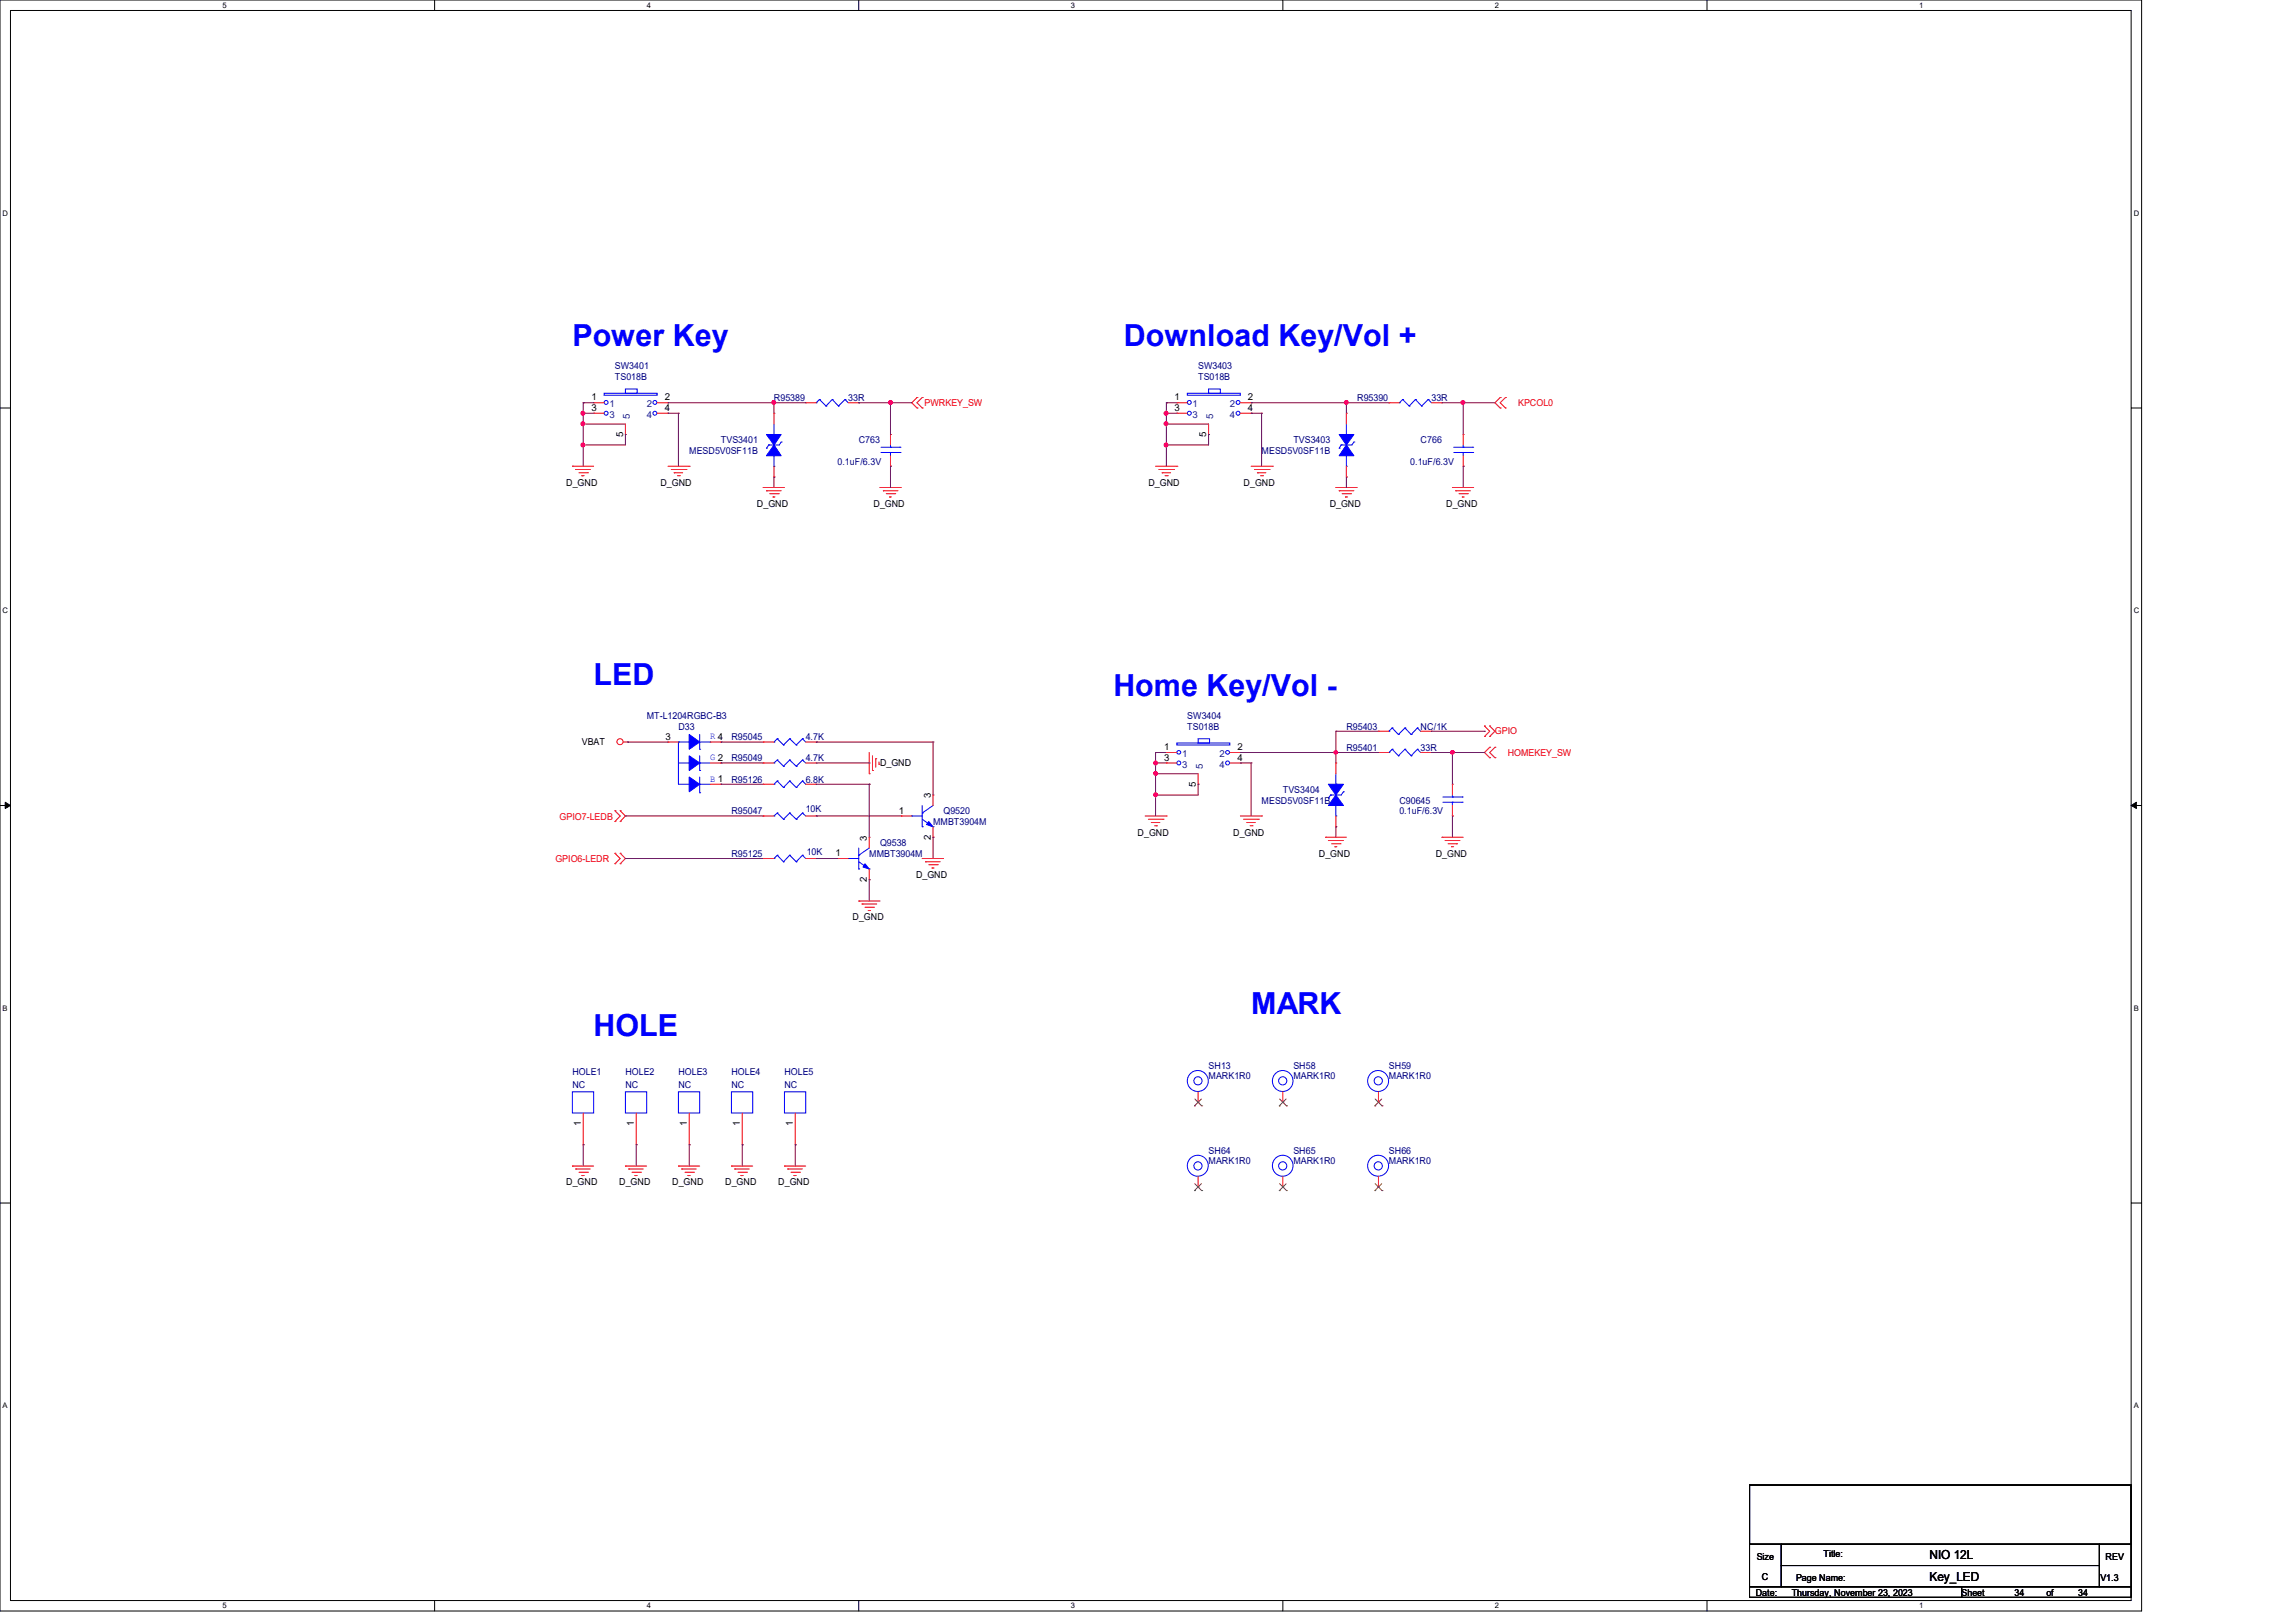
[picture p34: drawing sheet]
<svg xmlns="http://www.w3.org/2000/svg" width="297mm" height="210mm" viewBox="0 0 297 210" stroke-linecap="round" stroke-linejoin="round" font-family="sans-serif">
<defs><g id="words">
<g font-size="3.9" fill="#00f">
<text x="74" y="44.8">Power Key</text>
<text x="145.4" y="44.8">Download Key/Vol +</text>
<text x="76.8" y="88.7">LED</text>
<text x="144" y="90.1">Home Key/Vol -</text>
<text x="161.8" y="131.2">MARK</text>
<text x="76.8" y="134">HOLE</text>
</g>
<g font-size="1.6">
<text x="249.6" y="201.7">NIO 12L</text>
<text x="249.6" y="204.6">Key_LED</text>
</g>
<g font-size="1.2" fill="#00007f">
<text x="79.5" y="47.8">SW3401</text>
<text x="155" y="47.8">SW3403</text>
<text x="79.5" y="49.2">TS018B</text>
<text x="100.1" y="51.9">R95389</text>
<text x="109.7" y="51.9">33R</text>
<text x="155" y="49.2">TS018B</text>
<text x="175.6" y="51.9">R95390</text>
<text x="185.2" y="51.9">33R</text>
<text x="89.2" y="58.7">MESD5V0SF11B</text>
<text x="93.3" y="57.4">TVS3401</text>
<text x="111.1" y="57.4">C763</text>
<text x="163.2" y="58.7">MESD5V0SF11B</text>
<text x="167.3" y="57.4">TVS3403</text>
<text x="183.8" y="57.4">C766</text>
<text x="108.3" y="60.1">0.1uF/6.3V</text>
<text x="182.4" y="60.1">0.1uF/6.3V</text>
<text x="83.7" y="93">MT-L1204RGBC-B3</text>
<text x="87.8" y="94.4">D33</text>
<text x="94.6" y="95.8">R95045</text>
<text x="104.2" y="95.8">4.7K</text>
<text x="153.6" y="93">SW3404</text>
<text x="153.6" y="94.4">TS018B</text>
<text x="174.2" y="94.4">R95403</text>
<text x="183.8" y="94.4">NC/1K</text>
<text x="94.6" y="101.3">R95126</text>
<text x="94.6" y="98.5">R95049</text>
<text x="104.2" y="101.3">6.8K</text>
<text x="104.2" y="98.5">4.7K</text>
<text x="174.2" y="97.2">R95401</text>
<text x="183.8" y="97.2">33R</text>
<text x="94.6" y="105.4">R95047</text>
<text x="104.2" y="105.1">10K</text>
<text x="120.7" y="106.7">MMBT3904M</text>
<text x="122" y="105.4">Q9520</text>
<text x="163.2" y="104">MESD5V0SF11B</text>
<text x="165.9" y="102.6">TVS3404</text>
<text x="181" y="104">C90645</text>
<text x="181" y="105.4">0.1uF/6.3V</text>
<text x="94.6" y="110.9">R95125</text>
<text x="104.4" y="110.6">10K</text>
<text x="112.4" y="110.9">MMBT3904M</text>
<text x="113.8" y="109.5">Q9538</text>
<text x="74" y="139.1">HOLE1</text>
<text x="74" y="140.8">NC</text>
<text x="80.9" y="139.1">HOLE2</text>
<text x="80.9" y="140.8">NC</text>
<text x="87.8" y="139.1">HOLE3</text>
<text x="87.8" y="140.8">NC</text>
<text x="94.6" y="139.1">HOLE4</text>
<text x="94.6" y="140.8">NC</text>
<text x="101.5" y="139.1">HOLE5</text>
<text x="101.5" y="140.8">NC</text>
<text x="156.3" y="138.3">SH13</text>
<text x="156.3" y="139.7">MARK1R0</text>
<text x="167.3" y="138.3">SH58</text>
<text x="167.3" y="139.7">MARK1R0</text>
<text x="179.7" y="138.3">SH59</text>
<text x="179.7" y="139.7">MARK1R0</text>
<text x="156.3" y="149.3">SH64</text>
<text x="167.3" y="149.3">SH65</text>
<text x="179.7" y="149.3">SH66</text>
<text x="156.3" y="150.6">MARK1R0</text>
<text x="167.3" y="150.6">MARK1R0</text>
<text x="179.7" y="150.6">MARK1R0</text>
</g>
<g font-size="1.2">
<text x="76.5" y="51.8">1</text>
<text x="76.5" y="53.2">3</text>
<text x="86" y="51.8">2</text>
<text x="86" y="53.2">4</text>
<text x="151.9" y="51.8">1</text>
<text x="151.9" y="53.2">3</text>
<text x="161.4" y="51.8">2</text>
<text x="161.4" y="53.2">4</text>
<text x="80.6" y="56.5" transform="rotate(-90 80.6 56.5)">5</text>
<text x="156" y="56.5" transform="rotate(-90 156 56.5)">5</text>
<text x="73.2" y="62.9">D_GND</text>
<text x="85.4" y="62.9">D_GND</text>
<text x="97.9" y="65.6">D_GND</text>
<text x="113" y="65.6">D_GND</text>
<text x="148.5" y="62.9">D_GND</text>
<text x="160.9" y="62.9">D_GND</text>
<text x="172" y="65.6">D_GND</text>
<text x="187.1" y="65.6">D_GND</text>
<text x="86.1" y="95.7">3</text>
<text x="75.3" y="96.4">VBAT</text>
<text x="113.8" y="99.1">D_GND</text>
<text x="150.6" y="97.1">1</text>
<text x="150.6" y="98.4">3</text>
<text x="154.7" y="101.8" transform="rotate(-90 154.7 101.8)">5</text>
<text x="160.1" y="97.1">2</text>
<text x="160.1" y="98.4">4</text>
<text x="116.3" y="105.3">1</text>
<text x="120.4" y="103.3" transform="rotate(-90 120.4 103.3)">3</text>
<text x="108.1" y="110.8">1</text>
<text x="112.1" y="108.8" transform="rotate(-90 112.1 108.8)">3</text>
<text x="118.5" y="113.6">D_GND</text>
<text x="120.4" y="108.6" transform="rotate(-90 120.4 108.6)">2</text>
<text x="147.2" y="108.1">D_GND</text>
<text x="159.5" y="108.1">D_GND</text>
<text x="170.6" y="110.9">D_GND</text>
<text x="185.7" y="110.9">D_GND</text>
<text x="110.3" y="119.1">D_GND</text>
<text x="112.1" y="114.1" transform="rotate(-90 112.1 114.1)">2</text>
<text x="75.1" y="145.7" transform="rotate(-90 75.1 145.7)">1</text>
<text x="82" y="145.7" transform="rotate(-90 82 145.7)">1</text>
<text x="88.9" y="145.7" transform="rotate(-90 88.9 145.7)">1</text>
<text x="95.7" y="145.7" transform="rotate(-90 95.7 145.7)">1</text>
<text x="102.6" y="145.7" transform="rotate(-90 102.6 145.7)">1</text>
<text x="73.2" y="153.4">D_GND</text>
<text x="80.1" y="153.4">D_GND</text>
<text x="87" y="153.4">D_GND</text>
<text x="93.8" y="153.4">D_GND</text>
<text x="100.7" y="153.4">D_GND</text>
<text x="227.2" y="201.8">Size</text>
<text x="235.9" y="201.5">Title:</text>
<text x="272.4" y="201.8">REV</text>
<text x="227.1" y="206.5">Date:</text>
<text x="227.9" y="204.4">C</text>
<text x="231.8" y="206.5">Thursday, November 23, 2023</text>
<text x="232.3" y="204.6">Page Name:</text>
<text x="253.7" y="206.5">Sheet</text>
<text x="260.6" y="206.5">34</text>
<text x="264.7" y="206.5">of</text>
<text x="268.8" y="206.5">34</text>
<text x="271.7" y="204.6">V1.3</text>
</g>
<g font-size="1.2" fill="#003f7f">
<text x="78.8" y="52.7">1</text>
<text x="83.7" y="52.7">2</text>
<text x="154.3" y="52.7">1</text>
<text x="159.1" y="52.7">2</text>
<text x="78.8" y="54.1">3</text>
<text x="81.5" y="54.2" transform="rotate(-90 81.5 54.2)">5</text>
<text x="83.7" y="54.1">4</text>
<text x="154.3" y="54.1">3</text>
<text x="156.9" y="54.2" transform="rotate(-90 156.9 54.2)">5</text>
<text x="159.1" y="54.1">4</text>
<text x="152.9" y="98">1</text>
<text x="152.9" y="99.3">3</text>
<text x="155.6" y="99.4" transform="rotate(-90 155.6 99.4)">5</text>
<text x="157.7" y="98">2</text>
<text x="157.7" y="99.3">4</text>
</g>
<g font-size="1.2" fill="#f00">
<text x="119.6" y="52.6">PWRKEY_SW</text>
<text x="196.4" y="52.6">KPCOL0</text>
<text x="193.4" y="95">GPIO</text>
<text x="195" y="97.8">HOMEKEY_SW</text>
<text x="72.4" y="106">GPIO7-LEDB</text>
<text x="71.8" y="111.5">GPIO6-LEDR</text>
</g>
<g font-size="1.2" fill="#00f">
<text x="91.9" y="95.6">R 4</text>
<text x="91.9" y="98.4">G 2</text>
<text x="91.9" y="101.1">B 1</text>
</g>
<g font-size="1">
<text x="28.8" y="1">5</text>
<text x="83.7" y="1">4</text>
<text x="138.5" y="1">3</text>
<text x="193.4" y="1">2</text>
<text x="248.2" y="1">1</text>
<text x=".3" y="27.9">D</text>
<text x="276" y="27.9">D</text>
<text x=".3" y="79.4">C</text>
<text x="276" y="79.4">C</text>
<text x=".3" y="130.8">B</text>
<text x="276" y="130.8">B</text>
<text x=".3" y="182.2">A</text>
<text x="276" y="182.2">A</text>
<text x="28.8" y="208.1">5</text>
<text x="83.7" y="208.1">4</text>
<text x="138.5" y="208.1">3</text>
<text x="193.4" y="208.1">2</text>
<text x="248.2" y="208.1">1</text>
</g>
</g></defs>
<g fill="none" stroke="#000" stroke-width=".13">
<path d="M0 0h277v208.5h-277zM1.4 1.4h274.3v205.7h-274.3zM56.2 0v1.4M111.1 0v1.4M165.9 0v1.4M220.8 0v1.4M0 52.8h1.4M275.7 52.8h1.3M0 104.2h1.4M.7 103.8l.7 .4-.7 .4zM275.7 104.2l.7-.4v.8zM275.7 104.2h1.3"/>
<path d="M0 155.7h1.4M275.7 155.7h1.3M226.3 192.2h49.4v7.6h-49.4zM226.3 199.8h4.1v5.5h-4.1zM230.4 199.8h41.2v2.8h-41.2zM271.6 199.8h4.1v5.5h-4.1zM56.2 207.1v1.4M111.1 207.1v1.4M165.9 207.1v1.4M220.8 207.1v1.4M226.3 205.3h27.4v1.4h-27.4zM230.4 202.6h41.2v2.7h-41.2z"/>
<path d="M253.7 205.3h22v1.4h-22z"/>
</g>
<path d="M.7 103.8l.7 .4-.7 .4zM275.7 104.2l.7-.4v.8z" fill="#000"/>
<g fill="none" stroke="#f00" stroke-width=".13">
<path d="M104.2 52.1h.1M104.2 52.1h1.4M109.7 52.1h1.4M111.1 52.1h.1M118.6 51.4h.1M118.6 52.8h.1M118.6 51.4l-.7 .7 .7 .7M119.3 52.8h.1M119.3 51.4h.1M119.3 51.4l-.7 .7 .7 .7M194.1 51.4h.1M194.1 52.8h.1"/>
<path d="M194.1 51.4l-.7 .7 .7 .7M194.7 52.8h.1M194.7 51.4h.1M194.7 51.4l-.6 .7 .6 .7M74 60.3h.1M74 60.3h2.8M74.5 60.7h.1M74.5 60.7h1.9M74.9 61.2h1.1M75.3 61.6h.1M75.3 61.6h.3M76 61.2h.1"/>
<path d="M86.4 60.3h2.8M86.8 60.7h1.9M87.2 61.2h.1M87.2 61.2h1.1M87.6 61.6h.3M87.9 61.6h.1M88.7 60.7h.1M89.2 60.3h.1M98.7 63.1h.1M98.7 63.1h2.8M99.1 63.5h.1M99.1 63.5h1.9"/>
<path d="M99.6 63.9h1.1M100 64.3h.1M100 64.3h.2M100.7 63.9h.1M113.8 63.1h.1M113.8 63.1h2.8M114.3 63.5h.1M114.3 63.5h1.9M114.6 63.9h1.1M115.1 64.3h.1M115.1 64.3h.2M115.7 63.9h.1"/>
<path d="M149.5 60.3h2.7M149.9 60.7h1.9M150.3 61.2h.1M150.3 61.2h1.1M150.7 61.6h.3M151 61.6h.1M151.8 60.7h.1M152.2 60.3h.1M161.8 60.3h2.8M162.3 60.7h1.9M162.6 61.2h.1M162.6 61.2h1.1"/>
<path d="M163.1 61.6h.2M163.3 61.6h.1M164.2 60.7h.1M164.6 60.3h.1M172.8 63.1h.1M172.8 63.1h2.8M173.2 63.5h.1M173.2 63.5h1.9M173.6 63.9h1.1M174 64.3h.1M174 64.3h.3M174.7 63.9h.1"/>
<path d="M187.9 63.1h.1M187.9 63.1h2.7M188.3 63.5h.1M188.3 63.5h1.9M188.7 63.9h1.1M189.1 64.3h.1M189.1 64.3h.3M189.8 63.9h.1M80.6 96h.6M81.2 96h.1M112.4 97.4v2.7M112.9 99.7h.1"/>
<path d="M112.9 97.8v1.9M113.3 98.2h.1M113.3 98.2v1.1M113.7 98.9h.1M113.7 98.6v.3M192 95.3h.1M192 93.9h.1M192 93.9l.7 .7-.7 .7M192.7 96.7h.1M192.7 98h.1M192.7 95.3h.1M192.7 93.9h.1"/>
<path d="M192.7 96.7l-.7 .7 .7 .6M192.7 93.9l.7 .7-.7 .7M193.4 98h.1M193.4 96.7h.1M193.4 96.7l-.7 .7 .7 .6M79.5 106.3h.1M79.5 104.9h.1M79.5 111.8h.1M79.5 110.4h.1M79.5 104.9l.7 .7-.7 .7M79.5 110.4l.7 .7-.7 .7M80.2 104.9h.1"/>
<path d="M80.2 106.3h.1M80.2 110.4h.1M80.2 111.8h.1M80.2 104.9l.7 .7-.7 .7M80.2 110.4l.7 .7-.7 .7M98.7 101.5h.1M98.7 101.5h1.4M104.2 101.5h1.4M105.6 101.5h.1M111.1 116.6h.1M111.1 116.6h2.7M111.5 117h.1"/>
<path d="M111.5 117h1.9M111.9 117.4h1.1M112.3 117.8h.1M112.3 117.8h.3M112.4 100.1h.1M113 117.4h.1M119.3 111.1h.1M119.3 111.1h2.7M119.7 111.5h.1M119.7 111.5h1.9M120.1 111.9h1.1M120.6 112.3h.1"/>
<path d="M120.6 112.3h.2M121.2 111.9h.1M148.1 105.6h2.8M148.5 106h2M148.9 106.4h.1M148.9 106.4h1.1M149.4 106.9h.2M149.6 106.9h.1M150.5 106h.1M150.9 105.6h.1M160.4 105.6h2.8M160.9 106h1.9"/>
<path d="M161.3 106.4h.1M161.3 106.4h1.1M161.7 106.9h.3M162 106.9h.1M162.8 106h.1M163.2 105.6h.1M171.5 108.3h.1M171.5 108.3h2.7M171.8 108.8h.1M171.8 108.8h2M172.3 109.2h1.1M172.7 109.6h.1"/>
<path d="M172.7 109.6h.2M173.4 109.2h.1M186.5 108.3h.1M186.5 108.3h2.8M186.9 108.8h.1M186.9 108.8h1.9M187.3 109.2h1.1M187.7 109.6h.1M187.7 109.6h.3M188.4 109.2h.1M74 150.9h.1M74 150.9h2.8"/>
<path d="M74.5 151.3h.1M74.5 151.3h1.9M74.9 151.7h1.1M75.3 152.1h.1M75.3 152.1h.3M76 151.7h.1M80.9 150.9h.1M80.9 150.9h2.8M81.3 151.3h.1M81.3 151.3h1.9M81.7 151.7h1.1M82.1 152.1h.1"/>
<path d="M82.1 152.1h.3M82.8 151.7h.1M87.8 150.9h.1M87.8 150.9h2.7M88.2 151.3h.1M88.2 151.3h1.9M88.6 151.7h1.1M89 152.1h.1M89 152.1h.3M89.7 151.7h.1M94.6 150.9h.1M94.6 150.9h2.8"/>
<path d="M95 151.3h.1M95 151.3h1.9M95.5 151.7h1.1M95.8 152.1h.1M95.8 152.1h.3M96.6 151.7h.1M101.5 150.9h.1M101.5 150.9h2.7M101.9 151.3h.1M101.9 151.3h1.9M102.3 151.7h1.1M102.7 152.1h.1"/>
<path d="M102.7 152.1h.3M103.4 151.7h.1"/>
<circle cx="80.2" cy="96" r=".39"/>
</g>
<g fill="none" stroke="#00f" stroke-width=".13">
<path d="M105.6 52.1h.1M106 51.7h.1M106 51.7l.8 .8M106 51.7l-.4 .4M106.8 52.5h.1M107.7 51.7h.1M107.7 51.7l.8 .8M107.7 51.7l-.9 .8M108.5 52.5h.1M109.3 51.7h.1M109.3 51.7l.4 .4M109.3 51.7l-.8 .8"/>
<path d="M100.1 101.5h.1M100.5 101.1h.1M100.5 101.1l.8 .8M100.5 101.1l-.4 .4M101.3 101.9h.1M102.2 101.1h.1M102.2 101.1l.8 .8M102.2 101.1l-.9 .8M103 101.9h.1M103.8 101.1h.1M103.8 101.1l.4 .4M103.8 101.1l-.8 .8"/>
<path d="M117.9 105.6h.1M117.9 105.6h1.4M119.3 105.2h.1M119.3 107h.1M119.3 106l1.4 1M119.3 104.2v2.8M120.7 107h.1M120.7 104.2l-1.4 1"/>
</g>
<path d="M120.1 106.3l.6 .7-.9-.3z" fill="#00f"/>
<path d="M173.5 57.6h.1M173.5 57.6h1.4M174.2 56.2h.1M174.2 54.9v1.3M174.2 59v1.3M174.2 60.3h.1M120.1 106.3l.6 .7-.9-.3z" fill="none" stroke="#00f" stroke-width=".13"/>
<path d="M116.6 105.6h.1M116.6 105.6h1.3M120.7 108.3h.1M120.7 102.9h.1M120.7 102.9v1.3M120.7 107v1.3" fill="none" stroke="#f00" stroke-width=".13"/>
<path d="M173.2 56.2h1.9l-.9 1.4z" fill-rule="evenodd" fill="#00f"/>
<path d="M173.2 56.2h1.9l-.9 1.4zM173.2 58h.1M173.5 57.6l-.3 .4M175.1 57.2h.1M175.1 57.2l-.2 .4" fill="none" stroke="#00f" stroke-width=".13"/>
<path d="M174.2 57.6l.9 1.4h-1.9z" fill-rule="evenodd" fill="#00f"/>
<g fill="none" stroke="#00f" stroke-width=".13">
<path d="M174.2 57.6l.9 1.4h-1.9zM90.5 99.7h.1M90.5 97.8v1.9M152.2 96.1h6.9v.3h-6.9zM155 95.6h1.5v.5h-1.5zM186.6 103.8h2.5M186.6 103.1h2.5M187.9 103.1h.1M187.9 103.8h.1M187.9 102.9v.2M187.9 103.8v.4M189.1 103.8h.1"/>
<path d="M189.1 103.1h.1M80.9 141.3h2.8v2.7h-2.8z"/>
<circle cx="152.5" cy="98.7" r=".25"/>
<circle cx="152.5" cy="97.4" r=".24"/>
<circle cx="158.8" cy="98.7" r=".25"/>
<circle cx="158.8" cy="97.4" r=".24"/>
<circle cx="154.9" cy="139.9" r="1.35"/>
<circle cx="155" cy="139.8" r=".53"/>
<circle cx="165.9" cy="139.9" r="1.34"/>
<circle cx="165.9" cy="139.8" r=".53"/>
</g>
<g fill="none" stroke="#f00" stroke-width=".13">
<path d="M174.2 53.5h.1M174.2 53.5v1.4M174.2 61.7h.1M174.2 60.3v1.4M150.9 97.4h.1M150.9 98.7h.1M150.9 97.4h1.3M150.9 98.7h1.3M159.1 97.4h1.3M159.1 98.7h1.3M160.4 97.4h.1M160.4 98.7h.1"/>
<path d="M155 101.5h.1M155 100.1v1.4M187.9 105.6h.1M187.9 101.5h.1M187.9 101.5v1.4M187.9 104.2v1.4M82.3 148.1h.1M82.3 144v4.1M155 142.6h.1M155 141.3v1.3M165.9 142.6h.1M165.9 141.3v1.3"/>
</g>
<path d="M154.5 143.1h.1M154.6 142.2l.8 .9M155.4 142.2l-.9 .9M155.4 143.1h.1M165.5 143.1h.1M165.5 142.2l.9 .9M166.4 142.2l-.9 .9M166.4 143.1h.1" fill="none" stroke="#7f3f00" stroke-width=".13"/>
<path d="M89.2 97.8l1.3 .9-1.3 1z" fill-rule="evenodd" fill="#00f"/>
<path d="M89.2 97.8l1.3 .9-1.3 1z" fill="none" stroke="#00f" stroke-width=".13"/>
<path d="M89.2 95l1.3 1-1.3 .9z" fill-rule="evenodd" fill="#00f"/>
<path d="M89.2 95l1.3 1-1.3 .9zM90.5 96.9h.1M90.5 95v1.9" fill="none" stroke="#00f" stroke-width=".13"/>
<path d="M89.2 100.5l1.3 1-1.3 .9z" fill-rule="evenodd" fill="#00f"/>
<g fill="none" stroke="#00f" stroke-width=".13">
<path d="M99.4 57.6h.1M99.4 57.6h1.4M100.1 56.2h.1M100.1 54.9v1.3M100.1 59v1.3M100.1 60.3h.1M87.8 96h.1M87.8 96h1.4M87.8 98.7h1.4M87.8 96v5.5h1.4M89.2 96h.1M89.2 98.7h.1"/>
<path d="M90.5 98.7h.1M90.5 96h1.4M90.5 98.7h1.4M91.9 96h.1M89.2 100.5l1.3 1-1.3 .9zM89.2 101.5h.1M90.5 102.6h.1M90.5 101.5h.1M90.5 100.5v2.1M90.5 101.5h1.4"/>
</g>
<path d="M86.4 96h.1M86.4 96h1.4M91.9 96h1.4M91.9 98.7h1.4M93.3 96h.1M93.3 98.7h.1M91.9 101.5h1.4M93.3 101.5h.1" fill="none" stroke="#f00" stroke-width=".13"/>
<path d="M99.1 56.2h1.9l-.9 1.4z" fill-rule="evenodd" fill="#00f"/>
<path d="M99.1 56.2h1.9l-.9 1.4zM99.1 58h.1M99.4 57.6l-.3 .4M101 57.2h.1M101 57.2l-.2 .4" fill="none" stroke="#00f" stroke-width=".13"/>
<path d="M100.1 57.6l.9 1.4h-1.9z" fill-rule="evenodd" fill="#00f"/>
<g fill="none" stroke="#00f" stroke-width=".13">
<path d="M100.1 57.6l.9 1.4h-1.9zM172.1 102.9h.1M172.1 102.9h1.4M172.8 101.5h.1M172.8 105.6h.1M172.8 100.1v1.4M172.8 104.2v1.4"/>
<circle cx="154.9" cy="150.8" r="1.35"/>
<circle cx="155" cy="150.9" r=".53"/>
<circle cx="178.3" cy="150.8" r="1.35"/>
<circle cx="178.3" cy="150.9" r=".53"/>
</g>
<path d="M100.1 53.5h.1M100.1 53.5v1.4M100.1 61.7h.1M100.1 60.3v1.4M155 153.6h.1M155 152.2v1.4M178.3 153.6h.1M178.3 152.2v1.4" fill="none" stroke="#f00" stroke-width=".13"/>
<path d="M154.5 154.1h.1M154.6 153.2l.8 .9M155.4 153.2l-.9 .9M155.4 154.1h.1M177.8 154.1h.1M177.9 153.2l.9 .9M178.7 153.2l-.9 .9M178.8 154.1h.1" fill="none" stroke="#7f3f00" stroke-width=".13"/>
<path d="M171.8 101.5h2l-1 1.4z" fill-rule="evenodd" fill="#00f"/>
<path d="M171.8 101.5h2l-1 1.4zM171.8 103.3h.1M172.1 102.9l-.3 .4M173.8 102.4h.1M173.8 102.4l-.3 .5" fill="none" stroke="#00f" stroke-width=".13"/>
<path d="M172.8 102.9l1 1.3h-2z" fill-rule="evenodd" fill="#00f"/>
<g fill="none" stroke="#00f" stroke-width=".13">
<path d="M78.1 50.9h6.9v.2h-6.9zM80.9 50.3h1.5v.6h-1.5zM114 58.5h2.4M114 57.9h2.4M115.2 57.9h.1M115.2 58.5h.1M115.2 57.6v.3M115.2 58.5v.5M116.4 58.5h.1M116.4 57.9h.1M153.6 50.9h6.8v.2h-6.8zM156.3 50.3h1.6v.6h-1.6z"/>
<path d="M181 52.1h.1M181.4 51.7h.1M181.4 51.7l.9 .8M181.4 51.7l-.4 .4M182.3 52.5h.1M183.1 51.7h.1M183.1 51.7l.8 .8M183.1 51.7l-.8 .8M183.9 52.5h.1M184.7 51.7h.1M184.7 51.7l.5 .4M184.7 51.7l-.8 .8"/>
<path d="M188 58.5h2.5M188 57.9h2.5M189.3 57.9h.1M189.3 58.5h.1M189.3 57.6v.3M189.3 58.5v.5M190.5 58.5h.1M190.5 57.9h.1M100.1 98.7h.1M100.5 98.3h.1M100.5 98.3l.8 .8M100.5 98.3l-.4 .4"/>
<path d="M101.3 99.1h.1M102.2 98.3h.1M102.2 98.3l.8 .8M102.2 98.3l-.9 .8M103 99.1h.1M103.8 98.3h.1M103.8 98.3l.4 .4M103.8 98.3l-.8 .8M179.7 97.4h.1M179.7 94.6h.1M180.1 96.9h.1M180.1 94.2h.1"/>
<path d="M180.1 96.9l.8 .9M180.1 96.9l-.4 .5M180.1 94.2l.8 .8M180.1 94.2l-.4 .4M180.9 97.8h.1M180.9 95h.1M181.7 96.9h.1M181.7 94.2h.1M181.7 96.9l.8 .9M181.7 96.9l-.8 .9M181.7 94.2l.8 .8M181.7 94.2l-.8 .8"/>
<path d="M182.5 97.8h.1M182.5 95h.1M183.3 96.9h.1M183.3 94.2h.1M183.3 96.9l.5 .5M183.3 96.9l-.8 .9M183.3 94.2l.5 .4M183.3 94.2l-.8 .8M100.1 111.1h.1M100.1 105.6h.1M100.5 110.7h.1M100.5 105.2h.1"/>
<path d="M100.5 110.7l.8 .8M100.5 110.7l-.4 .4M100.5 105.2l.8 .8M100.5 105.2l-.4 .4M101.3 111.5h.1M101.3 106h.1M102.2 110.7h.1M102.2 105.2h.1M102.2 110.7l.8 .8M102.2 110.7l-.9 .8M102.2 105.2l.8 .8M102.2 105.2l-.9 .8"/>
<path d="M103 111.5h.1M103 106h.1M103.8 110.7h.1M103.8 105.2h.1M103.8 110.7l.4 .4M103.8 110.7l-.8 .8M103.8 105.2l.4 .4M103.8 105.2l-.8 .8M109.7 111.1h.1M109.7 111.1h1.4M111.1 110.7h.1M111.1 112.4h.1"/>
<path d="M111.1 111.5l1.3 .9M111.1 109.7v2.7M112.4 112.4h.1M112.4 109.7l-1.3 1M172.8 102.9l1 1.3h-2zM74 141.3h2.8v2.7h-2.8zM87.8 141.3h2.7v2.7h-2.7zM101.5 141.3h2.7v2.7h-2.7z"/>
<circle cx="78.4" cy="52.1" r=".25"/>
<circle cx="78.4" cy="53.5" r=".25"/>
<circle cx="84.7" cy="52.1" r=".25"/>
<circle cx="84.7" cy="53.5" r=".25"/>
<circle cx="153.8" cy="52.1" r=".25"/>
<circle cx="153.8" cy="53.5" r=".25"/>
<circle cx="160.1" cy="52.1" r=".25"/>
<circle cx="160.1" cy="53.5" r=".25"/>
<circle cx="178.3" cy="139.9" r="1.35"/>
<circle cx="178.3" cy="139.8" r=".53"/>
<circle cx="165.9" cy="150.8" r="1.34"/>
<circle cx="165.9" cy="150.9" r=".53"/>
</g>
<g fill="none" stroke="#f00" stroke-width=".13">
<path d="M76.8 52.1h.1M76.8 53.5h.1M76.8 52.1h1.3M76.8 53.5h1.3M80.9 56.2h.1M80.9 54.9v1.3M85 52.1h1.4M85 53.5h1.4M86.4 52.1h.1M86.4 53.5h.1M115.2 56.2h.1M115.2 56.2v1.4"/>
<path d="M115.2 59v1.3M152.2 52.1h.1M152.2 53.5h.1M152.2 52.1h1.4M152.2 53.5h1.4M156.3 56.2h.1M156.3 54.9v1.3M160.4 52.1h1.4M160.4 53.5h1.4M161.8 52.1h.1M161.8 53.5h.1M179.7 52.1h.1"/>
<path d="M179.7 52.1h1.3M185.2 52.1h1.3M186.5 52.1h.1M189.3 56.2h.1M189.3 56.2v1.4M189.3 59v1.3M115.2 60.3h.1M189.3 60.3h.1M98.7 98.7h.1M98.7 98.7h1.4M104.2 98.7h1.4M105.6 98.7h.1"/>
<path d="M172.8 98.7h.1M172.8 98.7v1.4M178.3 97.4h.1M178.3 94.6h.1M178.3 97.4h1.4M178.3 94.6h1.4M183.8 97.4h1.4M183.8 94.6h1.4M185.2 97.4h.1M185.2 94.6h.1M98.7 111.1h.1M98.7 105.6h.1"/>
<path d="M98.7 111.1h1.4M98.7 105.6h1.4M104.2 111.1h1.4M104.2 105.6h1.4M105.6 111.1h.1M105.6 105.6h.1M172.8 107h.1M172.8 105.6v1.4M75.4 148.1h.1M75.4 144v4.1M89.2 148.1h.1M89.2 144v4.1"/>
<path d="M102.9 148.1h.1M102.9 144v4.1M165.9 153.6h.1M165.9 152.2v1.4M178.3 142.6h.1M178.3 141.3v1.3"/>
</g>
<path d="M165.5 154.1h.1M165.5 153.2l.9 .9M166.4 153.2l-.9 .9M166.4 154.1h.1M177.8 143.1h.1M177.9 142.2l.9 .9M178.7 142.2l-.9 .9M178.8 143.1h.1" fill="none" stroke="#7f3f00" stroke-width=".13"/>
<path d="M111.9 111.8l.5 .6-.8-.2z" fill="#00f"/>
<g fill="none" stroke="#00f" stroke-width=".13">
<path d="M100.1 96h.1M100.5 95.6h.1M100.5 95.6l.8 .8M100.5 95.6l-.4 .4M101.3 96.4h.1M102.2 95.6h.1M102.2 95.6l.8 .8M102.2 95.6l-.9 .8M103 96.4h.1M103.8 95.6h.1M103.8 95.6l.4 .4M103.8 95.6l-.8 .8"/>
<path d="M111.9 111.8l.5 .6-.8-.2zM94.6 141.3h2.8v2.7h-2.8z"/>
</g>
<path d="M98.7 96h.1M98.7 96h1.4M104.2 96h1.4M105.6 96h.1M108.3 111.1h.1M108.3 111.1h1.4M112.4 113.8h.1M112.4 108.3h.1M112.4 108.3v1.4M112.4 112.4v1.4M96 148.1h.1M96 144v4.1" fill="none" stroke="#f00" stroke-width=".13"/>
<path d="M115.2 52.1h.1M115.2 52.1v4.1" fill="none" stroke="#7f003f" stroke-width=".13"/>
<circle cx="115.2" cy="52.1" r=".25" fill="#f0f"/>
<circle cx="115.2" cy="52.1" r=".25" fill="none" stroke="#f0f" stroke-width=".13"/>
<path d="M100.1 52.1h.1M100.1 52.1v1.4M115.2 52.1h.1M115.2 52.1h2.7" fill="none" stroke="#7f003f" stroke-width=".13"/>
<circle cx="100.1" cy="52.1" r=".25" fill="#f0f"/>
<circle cx="100.1" cy="52.1" r=".25" fill="none" stroke="#f0f" stroke-width=".13"/>
<g fill="none" stroke="#7f003f" stroke-width=".13">
<path d="M86.4 52.1h.1M86.4 53.5h.1M86.4 52.1h13.7M86.4 53.5h1.4M87.8 53.5h.1M87.8 53.5v6.8M161.8 53.5h.1M161.8 52.1h.1M161.8 52.1h12.4M161.8 53.5h1.4M163.2 53.5h.1M163.2 53.5v6.8"/>
<path d="M189.3 52.1h.1M189.3 52.1h4.1M189.3 52.1v4.1M100.1 61.7h.1M100.1 61.7v1.4M115.2 60.3h.1M115.2 60.3v2.8M189.3 60.3h.1M189.3 60.3v2.8"/>
</g>
<circle cx="189.2" cy="52.1" r=".25" fill="#f0f"/>
<circle cx="189.2" cy="52.1" r=".25" fill="none" stroke="#f0f" stroke-width=".13"/>
<path d="M75.4 52.1h.1M75.4 52.1h1.4M75.4 52.1v1.4" fill="none" stroke="#7f003f" stroke-width=".13"/>
<circle cx="75.4" cy="53.5" r=".25" fill="#f0f"/>
<circle cx="75.4" cy="53.5" r=".25" fill="none" stroke="#f0f" stroke-width=".13"/>
<path d="M75.4 53.5h.1M75.4 54.9h.1M75.4 53.5h1.4M75.4 53.5v4.1M75.4 54.9h5.5" fill="none" stroke="#7f003f" stroke-width=".13"/>
<circle cx="75.4" cy="54.8" r=".25" fill="#f0f"/>
<circle cx="75.4" cy="54.8" r=".25" fill="none" stroke="#f0f" stroke-width=".13"/>
<path d="M75.4 57.6h.1M80.9 56.2h.1M80.9 56.2v1.4h-5.5" fill="none" stroke="#7f003f" stroke-width=".13"/>
<circle cx="75.4" cy="57.6" r=".25" fill="#f0f"/>
<circle cx="75.4" cy="57.6" r=".25" fill="none" stroke="#f0f" stroke-width=".13"/>
<path d="M75.4 57.6h.1M75.4 57.6v2.7M150.9 52.1h.1M150.9 52.1h1.3M150.9 52.1v1.4" fill="none" stroke="#7f003f" stroke-width=".13"/>
<circle cx="150.8" cy="53.5" r=".25" fill="#f0f"/>
<circle cx="150.8" cy="53.5" r=".25" fill="none" stroke="#f0f" stroke-width=".13"/>
<path d="M150.9 53.5h.1M150.9 53.5v1.4" fill="none" stroke="#7f003f" stroke-width=".13"/>
<circle cx="150.8" cy="54.8" r=".25" fill="#f0f"/>
<circle cx="150.8" cy="54.8" r=".25" fill="none" stroke="#f0f" stroke-width=".13"/>
<path d="M150.9 53.5h.1M150.9 54.9h.1M150.9 53.5h1.3M150.9 54.9v2.7" fill="none" stroke="#7f003f" stroke-width=".13"/>
<circle cx="150.8" cy="57.6" r=".25" fill="#f0f"/>
<circle cx="150.8" cy="57.6" r=".25" fill="none" stroke="#f0f" stroke-width=".13"/>
<path d="M150.9 54.9h.1M150.9 57.6h.1M150.9 54.9h5.4M150.9 57.6v2.7M156.3 56.2h.1M156.3 56.2v1.4h-5.4M174.2 52.1h.1M174.2 52.1v1.4M174.2 61.7h.1M174.2 61.7v1.4" fill="none" stroke="#7f003f" stroke-width=".13"/>
<circle cx="174.2" cy="52.1" r=".25" fill="#f0f"/>
<circle cx="174.2" cy="52.1" r=".25" fill="none" stroke="#f0f" stroke-width=".13"/>
<g fill="none" stroke="#7f003f" stroke-width=".13">
<path d="M100.1 52.1h.1M100.1 52.1h4.1M111.1 52.1h.1M111.1 52.1h4.1M174.2 52.1h.1M174.2 52.1h5.5M186.5 52.1h2.8M189.3 52.1h.1M81.2 96h.1M81.2 96h5.2M93.3 98.7h.1M93.3 96h.1"/>
<path d="M93.3 98.7h5.4M93.3 96h5.4M105.6 96h.1M105.6 98.7h6.8M105.6 96h15.1M112.4 98.7h.1M120.7 96h.1M120.7 96v6.9M149.5 97.4h.1M149.5 97.4h1.4M149.5 97.4v1.3M160.4 97.4h.1"/>
<path d="M160.4 97.4h17.9M172.8 97.4h.1M80.9 105.6h.1M80.9 111.1h.1M80.9 105.6h17.8M80.9 111.1h17.8M93.3 101.5h.1M93.3 101.5h5.4M105.6 105.6h.1M105.6 111.1h.1M105.6 105.6h11M105.6 101.5h6.8"/>
<path d="M105.6 111.1h2.7M112.4 101.5h.1M112.4 113.8h.1M112.4 101.5v6.8M112.4 113.8v2.8M120.7 108.3h.1M120.7 108.3v2.8M75.4 148.1h.1M75.4 148.1v2.8M82.3 148.1h.1M82.3 148.1v2.8M89.2 148.1h.1"/>
<path d="M89.2 148.1v2.8M96 148.1h.1M96 148.1v2.8M102.9 148.1h.1M102.9 148.1v2.8"/>
</g>
<circle cx="172.8" cy="97.3" r=".23" fill="#f0f"/>
<circle cx="172.8" cy="97.3" r=".23" fill="none" stroke="#f0f" stroke-width=".13"/>
<path d="M172.8 97.4h.1M172.8 97.4v1.3M185.2 97.4h6.8M187.9 97.4h.1" fill="none" stroke="#7f003f" stroke-width=".13"/>
<circle cx="187.9" cy="97.4" r=".24" fill="#f0f"/>
<circle cx="187.9" cy="97.4" r=".24" fill="none" stroke="#f0f" stroke-width=".13"/>
<path d="M149.5 98.7h.1M149.5 98.7h1.4M187.9 97.4h.1M187.9 97.4v4.1" fill="none" stroke="#7f003f" stroke-width=".13"/>
<circle cx="149.5" cy="98.7" r=".25" fill="#f0f"/>
<circle cx="149.5" cy="98.7" r=".25" fill="none" stroke="#f0f" stroke-width=".13"/>
<path d="M149.5 98.7h.1M149.5 98.7v4.2M160.4 98.7h.1M160.4 98.7h1.4M161.8 98.7h.1M161.8 98.7v6.9M149.5 100.1h.1M149.5 100.1h5.5" fill="none" stroke="#7f003f" stroke-width=".13"/>
<circle cx="149.5" cy="100.1" r=".25" fill="#f0f"/>
<circle cx="149.5" cy="100.1" r=".25" fill="none" stroke="#f0f" stroke-width=".13"/>
<path d="M149.5 102.9h.1M149.5 102.9v2.7M155 101.5h.1M155 101.5v1.4h-5.5" fill="none" stroke="#7f003f" stroke-width=".13"/>
<circle cx="149.5" cy="102.8" r=".25" fill="#f0f"/>
<circle cx="149.5" cy="102.8" r=".25" fill="none" stroke="#f0f" stroke-width=".13"/>
<path d="M172.8 94.6h.1M172.8 97.4h.1M172.8 94.6v2.8M172.8 94.6h5.5M185.2 94.6h6.8M192 94.6h.1M172.8 107h.1M172.8 107v1.3M187.9 105.6h.1M187.9 105.6v2.7" fill="none" stroke="#7f003f" stroke-width=".13"/>
<circle cx="115.2" cy="52.1" r=".25" fill="#f0f"/>
<circle cx="115.2" cy="52.1" r=".25" fill="none" stroke="#f0f" stroke-width=".13"/>
<circle cx="100.1" cy="52.1" r=".25" fill="#f0f"/>
<circle cx="100.1" cy="52.1" r=".25" fill="none" stroke="#f0f" stroke-width=".13"/>
<circle cx="189.2" cy="52.1" r=".25" fill="#f0f"/>
<circle cx="189.2" cy="52.1" r=".25" fill="none" stroke="#f0f" stroke-width=".13"/>
<circle cx="75.4" cy="53.5" r=".25" fill="#f0f"/>
<circle cx="75.4" cy="53.5" r=".25" fill="none" stroke="#f0f" stroke-width=".13"/>
<circle cx="75.4" cy="54.8" r=".25" fill="#f0f"/>
<circle cx="75.4" cy="54.8" r=".25" fill="none" stroke="#f0f" stroke-width=".13"/>
<circle cx="75.4" cy="57.6" r=".25" fill="#f0f"/>
<circle cx="75.4" cy="57.6" r=".25" fill="none" stroke="#f0f" stroke-width=".13"/>
<circle cx="150.8" cy="53.5" r=".25" fill="#f0f"/>
<circle cx="150.8" cy="53.5" r=".25" fill="none" stroke="#f0f" stroke-width=".13"/>
<circle cx="150.8" cy="54.8" r=".25" fill="#f0f"/>
<circle cx="150.8" cy="54.8" r=".25" fill="none" stroke="#f0f" stroke-width=".13"/>
<circle cx="150.8" cy="57.6" r=".25" fill="#f0f"/>
<circle cx="150.8" cy="57.6" r=".25" fill="none" stroke="#f0f" stroke-width=".13"/>
<circle cx="174.2" cy="52.1" r=".25" fill="#f0f"/>
<circle cx="174.2" cy="52.1" r=".25" fill="none" stroke="#f0f" stroke-width=".13"/>
<circle cx="172.8" cy="97.3" r=".23" fill="#f0f"/>
<circle cx="172.8" cy="97.3" r=".23" fill="none" stroke="#f0f" stroke-width=".13"/>
<circle cx="187.9" cy="97.4" r=".24" fill="#f0f"/>
<circle cx="187.9" cy="97.4" r=".24" fill="none" stroke="#f0f" stroke-width=".13"/>
<circle cx="149.5" cy="98.7" r=".25" fill="#f0f"/>
<circle cx="149.5" cy="98.7" r=".25" fill="none" stroke="#f0f" stroke-width=".13"/>
<circle cx="149.5" cy="100.1" r=".25" fill="#f0f"/>
<circle cx="149.5" cy="100.1" r=".25" fill="none" stroke="#f0f" stroke-width=".13"/>
<circle cx="149.5" cy="102.8" r=".25" fill="#f0f"/>
<circle cx="149.5" cy="102.8" r=".25" fill="none" stroke="#f0f" stroke-width=".13"/>
<use href="#words"/>
</svg>
